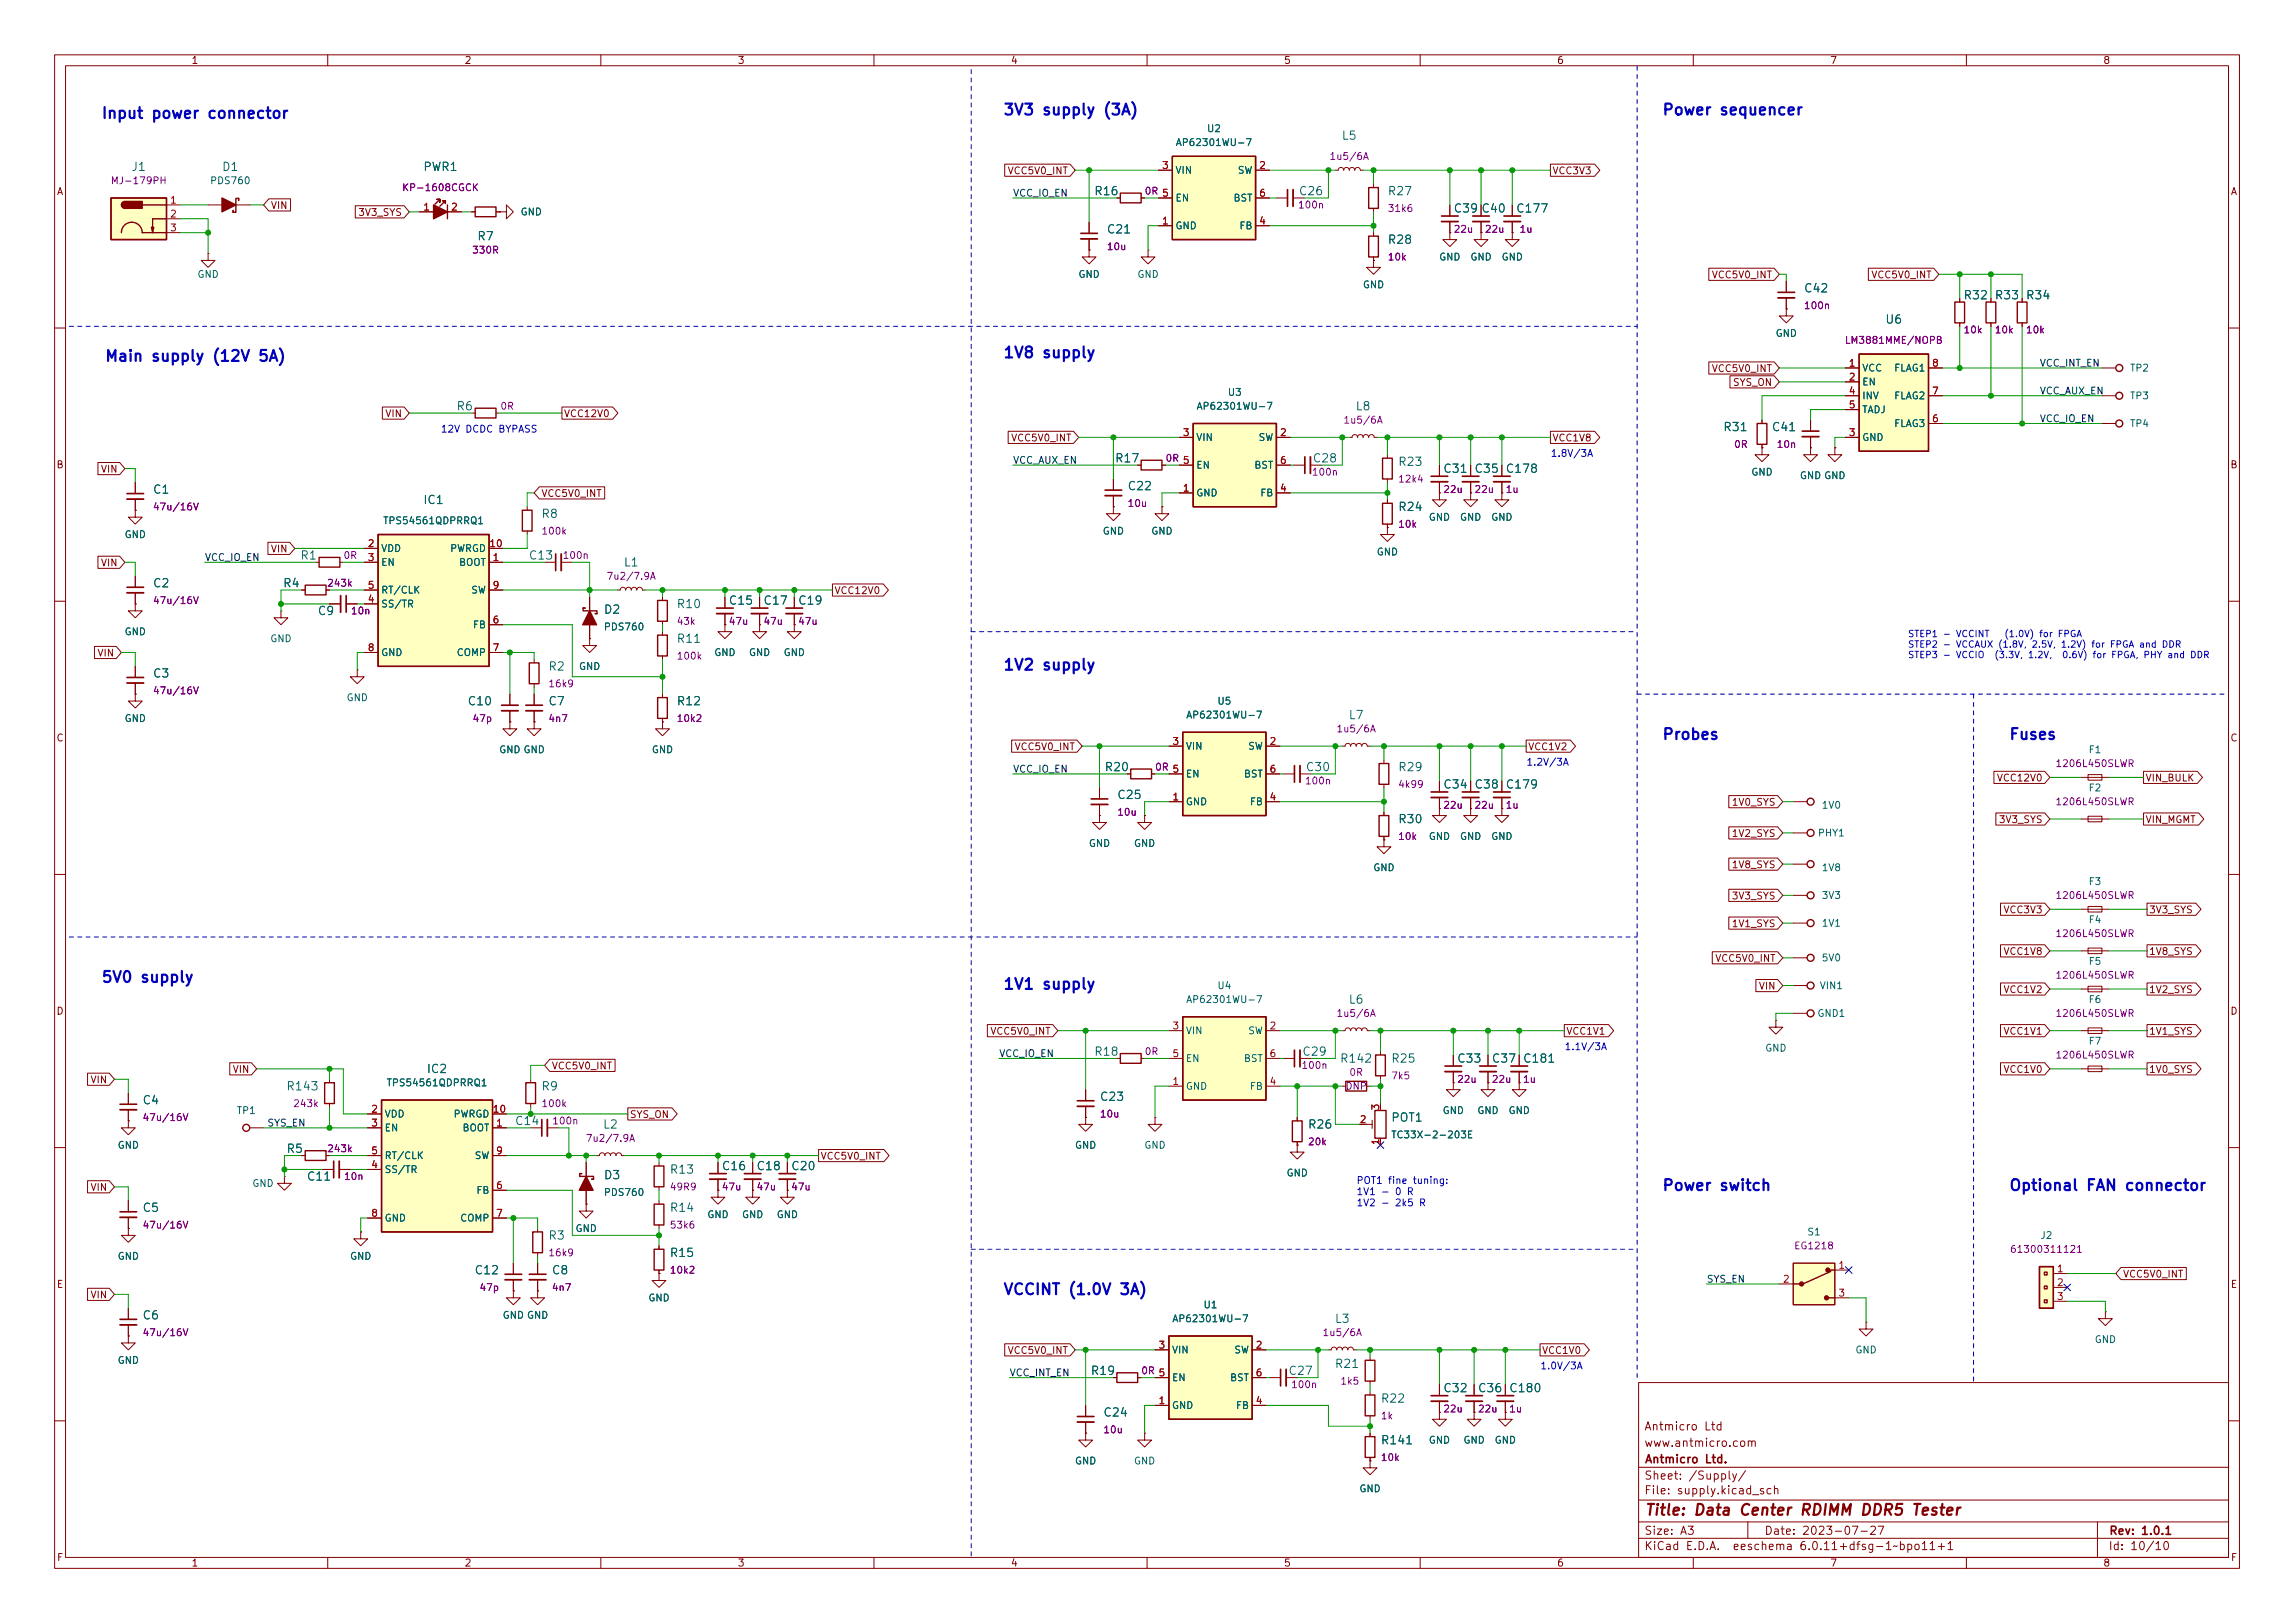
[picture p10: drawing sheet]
<svg xmlns="http://www.w3.org/2000/svg" width="420mm" height="297mm" viewBox="0 0 420 297" stroke-linecap="round" stroke-linejoin="round" font-family="sans-serif">
<defs><g id="words">
<g font-size="2.8" fill="#0000c2">
<text x="18.4" y="21.7">Input</text>
<text x="27.9" y="21.7">power</text>
<text x="38.5" y="21.7">connector</text>
<text x="183.5" y="21.1">3V3</text>
<text x="191" y="21.1">supply</text>
<text x="202.6" y="21.1">(3A)</text>
<text x="304.2" y="21.1">Power</text>
<text x="315" y="21.1">sequencer</text>
<text x="183.5" y="65.5">1V8</text>
<text x="191" y="65.5">supply</text>
<text x="19" y="66.1">Main</text>
<text x="27.9" y="66.1">supply</text>
<text x="39.4" y="66.1">(12V</text>
<text x="48.3" y="66.1">5A)</text>
<text x="183.5" y="122.7">1V2</text>
<text x="191" y="122.7">supply</text>
<text x="304.2" y="135.4">Probes</text>
<text x="367.7" y="135.4">Fuses</text>
<text x="18.4" y="179.8">5V0</text>
<text x="25.9" y="179.8">supply</text>
<text x="183.5" y="181.1">1V1</text>
<text x="191" y="181.1">supply</text>
<text x="304.2" y="217.9">Power</text>
<text x="315" y="217.9">switch</text>
<text x="367.7" y="217.9">Optional</text>
<text x="382.1" y="217.9">FAN connector</text>
<text x="183.5" y="237">VCCINT (1.0V</text>
<text x="205.5" y="237">3A)</text>
</g>
<g font-size="2.8" fill="#840000">
<text x="301" y="277.9">Title:</text>
<text x="310.2" y="277.9">Data</text>
<text x="318.9" y="277.9">Center</text>
<text x="330.5" y="277.9">RDIMM DDR5</text>
<text x="351.8" y="277.9">Tester</text>
</g>
<g font-size="2.1" fill="#006464">
<text x="245.6" y="26">L5</text>
<text x="24" y="31.7">J1</text>
<text x="40.6" y="31.7">D1</text>
<text x="77.4" y="31.7">PWR1</text>
<text x="200.3" y="36.2">R16</text>
<text x="237.7" y="36.2">C26</text>
<text x="254" y="36.2">R27</text>
<text x="266.1" y="39.4">C39</text>
<text x="277.5" y="39.4">C177</text>
<text x="87.3" y="44.4">R7</text>
<text x="202.6" y="43.2">C21</text>
<text x="254" y="45.1">R28</text>
<text x="330.2" y="54">C42</text>
<text x="345.1" y="59.7">U6</text>
<text x="359.4" y="55.2">R32</text>
<text x="365.1" y="55.2">R33</text>
<text x="370.9" y="55.2">R34</text>
<text x="83.5" y="75.6">R6</text>
<text x="248.1" y="75.6">L8</text>
<text x="315.4" y="79.4">R31</text>
<text x="324.3" y="79.4">C41</text>
<text x="204.1" y="85.1">R17</text>
<text x="240.3" y="85.1">C28</text>
<text x="255.9" y="85.7">R23</text>
<text x="264.2" y="87">C31</text>
<text x="269.9" y="87">C35</text>
<text x="275.6" y="87">C178</text>
<text x="28" y="90.8">C1</text>
<text x="77.4" y="92.7">IC1</text>
<text x="99.1" y="95.2">R8</text>
<text x="206.4" y="90.2">C22</text>
<text x="255.9" y="94">R24</text>
<text x="28" y="107.9">C2</text>
<text x="51.8" y="107.9">R4</text>
<text x="55" y="102.9">R1</text>
<text x="96.8" y="102.9">C13</text>
<text x="114.2" y="104.1">L1</text>
<text x="58.1" y="113">C9</text>
<text x="110.5" y="112.8">D2</text>
<text x="123.8" y="111.8">R10</text>
<text x="133.4" y="111.1">C15</text>
<text x="139.7" y="111.1">C17</text>
<text x="146.1" y="111.1">C19</text>
<text x="123.8" y="118.1">R11</text>
<text x="28" y="124.5">C3</text>
<text x="100.3" y="123.2">R2</text>
<text x="85.6" y="129.5">C10</text>
<text x="100.3" y="129.5">C7</text>
<text x="123.8" y="129.5">R12</text>
<text x="246.9" y="132.1">L7</text>
<text x="202.2" y="141.6">R20</text>
<text x="239" y="141.6">C30</text>
<text x="255.9" y="141.6">R29</text>
<text x="204.5" y="146.7">C25</text>
<text x="264.2" y="144.8">C34</text>
<text x="269.9" y="144.8">C38</text>
<text x="275.6" y="144.8">C179</text>
<text x="255.9" y="151.1">R30</text>
<text x="246.9" y="184.1">L6</text>
<text x="78.1" y="196.8">IC2</text>
<text x="200.3" y="193.7">R18</text>
<text x="238.4" y="193.7">C29</text>
<text x="245.3" y="194.9">R142</text>
<text x="254.7" y="194.9">R25</text>
<text x="266.7" y="194.9">C33</text>
<text x="273.1" y="194.9">C37</text>
<text x="278.8" y="194.9">C181</text>
<text x="26.1" y="202.6">C4</text>
<text x="52.4" y="200">R143</text>
<text x="99.1" y="200">R9</text>
<text x="201.3" y="201.9">C23</text>
<text x="94.2" y="206.4">C14</text>
<text x="110.3" y="207">L2</text>
<text x="239.4" y="207">R26</text>
<text x="254.7" y="205.7">POT1</text>
<text x="52.4" y="211.4">R5</text>
<text x="122.6" y="215.3">R13</text>
<text x="132.1" y="214.6">C16</text>
<text x="138.4" y="214.6">C18</text>
<text x="144.8" y="214.6">C20</text>
<text x="56.1" y="216.5">C11</text>
<text x="110.5" y="216.3">D3</text>
<text x="26.1" y="222.2">C5</text>
<text x="100.3" y="227.3">R3</text>
<text x="122.6" y="222.2">R14</text>
<text x="86.8" y="233.7">C12</text>
<text x="101" y="233.7">C8</text>
<text x="122.6" y="230.5">R15</text>
<text x="26.1" y="241.9">C6</text>
<text x="244.3" y="242.6">L3</text>
<text x="244.3" y="250.8">R21</text>
<text x="199.6" y="252.1">R19</text>
<text x="235.8" y="252.1">C27</text>
<text x="252.7" y="257.2">R22</text>
<text x="264.2" y="255.3">C32</text>
<text x="270.5" y="255.3">C36</text>
<text x="276.2" y="255.3">C180</text>
<text x="201.9" y="259.7">C24</text>
<text x="252.7" y="264.8">R141</text>
</g>
<g font-size="2.1" fill="#840000">
<text x="271.2" y="39.4">C40</text>
<text x="301" y="262.2">Antmicro</text>
<text x="312.1" y="262.2">Ltd</text>
<text x="301" y="268.2">Antmicro</text>
<text x="301" y="265.2">www.antmicro.com</text>
<text x="312.2" y="268.2">Ltd.</text>
<text x="301" y="273.9">File:</text>
<text x="301" y="271.2">Sheet:</text>
<text x="307.4" y="273.9">supply.kicad_sch</text>
<text x="309.2" y="271.2">/Supply/</text>
<text x="301" y="281.3">Size:</text>
<text x="307.6" y="281.3">A3</text>
<text x="323" y="281.3">Date:</text>
<text x="330" y="281.3">2023-07-27</text>
<text x="386" y="281.3">Rev:</text>
<text x="392.1" y="281.3">1.0.1</text>
<text x="301" y="284.1">KiCad</text>
<text x="308.7" y="284.1">E.D.A.</text>
<text x="317.6" y="284.1">eeschema</text>
<text x="330" y="284.1">6.0.11+dfsg-1~bpo11+1</text>
<text x="386" y="284.1">Id:</text>
<text x="390.1" y="284.1">10/10</text>
</g>
<g font-size="1.8" fill="#840000">
<text x="35" y="12.1">1</text>
<text x="85" y="12.1">2</text>
<text x="135" y="12.1">3</text>
<text x="185" y="12.1">4</text>
<text x="235" y="12.1">5</text>
<text x="285" y="12.1">6</text>
<text x="335" y="12.1">7</text>
<text x="385" y="12.1">8</text>
<text x="184.4" y="32.3">VCC5V0_INT</text>
<text x="284.2" y="32.3">VCC3V3</text>
<text x="10.4" y="36.1">A</text>
<text x="49.5" y="38.6">VIN</text>
<text x="65.5" y="39.9">3V3_SYS</text>
<text x="408.4" y="36.1">A</text>
<text x="313.3" y="51.3">VCC5V0_INT</text>
<text x="342.5" y="51.3">VCC5V0_INT</text>
<text x="313.3" y="68.5">VCC5V0_INT</text>
<text x="317.2" y="71">SYS_ON</text>
<text x="70.5" y="76.7">VIN</text>
<text x="103.2" y="76.7">VCC12V0</text>
<text x="185.1" y="81.2">VCC5V0_INT</text>
<text x="284.2" y="81.2">VCC1V8</text>
<text x="10.3" y="86.1">B</text>
<text x="18.4" y="86.9">VIN</text>
<text x="408.3" y="86.1">B</text>
<text x="99.1" y="91.3">VCC5V0_INT</text>
<text x="49.5" y="101.5">VIN</text>
<text x="18.4" y="104">VIN</text>
<text x="59.8" y="107.7">243k</text>
<text x="152.7" y="109.1">VCC12V0</text>
<text x="17.8" y="120.5">VIN</text>
<text x="10.3" y="136.1">C</text>
<text x="185.7" y="137.7">VCC5V0_INT</text>
<text x="279.7" y="137.7">VCC1V2</text>
<text x="408.3" y="136.1">C</text>
<text x="365.5" y="143.4">VCC12V0</text>
<text x="392.7" y="143.4">VIN_BULK</text>
<text x="317" y="147.8">1V0_SYS</text>
<text x="317" y="153.5">1V2_SYS</text>
<text x="365.9" y="151">3V3_SYS</text>
<text x="392.7" y="151">VIN_MGMT</text>
<text x="317" y="159.3">1V8_SYS</text>
<text x="317" y="165">3V3_SYS</text>
<text x="366.7" y="167.5">VCC3V3</text>
<text x="393.4" y="167.5">3V3_SYS</text>
<text x="317" y="170.1">1V1_SYS</text>
<text x="314" y="176.4">VCC5V0_INT</text>
<text x="366.7" y="175.1">VCC1V8</text>
<text x="393.4" y="175.1">1V8_SYS</text>
<text x="321.9" y="181.5">VIN</text>
<text x="366.7" y="182.1">VCC1V2</text>
<text x="393.4" y="182.1">1V2_SYS</text>
<text x="10.3" y="186.1">D</text>
<text x="181.2" y="189.7">VCC5V0_INT</text>
<text x="286.7" y="189.7">VCC1V1</text>
<text x="366.7" y="189.7">VCC1V1</text>
<text x="393.4" y="189.7">1V1_SYS</text>
<text x="408.3" y="186.1">D</text>
<text x="42.5" y="196.7">VIN</text>
<text x="101" y="196.1">VCC5V0_INT</text>
<text x="366.7" y="196.7">VCC1V0</text>
<text x="393.4" y="196.7">1V0_SYS</text>
<text x="16.5" y="198.6">VIN</text>
<text x="115.3" y="205">SYS_ON</text>
<text x="59.8" y="211.2">243k</text>
<text x="150.2" y="212.6">VCC5V0_INT</text>
<text x="16.5" y="218.3">VIN</text>
<text x="10.3" y="236.1">E</text>
<text x="16.5" y="238">VIN</text>
<text x="388.6" y="234.2">VCC5V0_INT</text>
<text x="408.3" y="236.1">E</text>
<text x="184.4" y="248.2">VCC5V0_INT</text>
<text x="282.3" y="248.2">VCC1V0</text>
<text x="10.4" y="286.1">F</text>
<text x="35" y="287.1">1</text>
<text x="85" y="287.1">2</text>
<text x="135" y="287.1">3</text>
<text x="185" y="287.1">4</text>
<text x="235" y="287.1">5</text>
<text x="285" y="287.1">6</text>
<text x="335" y="287.1">7</text>
<text x="385" y="287.1">8</text>
<text x="408.4" y="286.1">F</text>
</g>
<g font-size="1.8" fill="#006464">
<text x="215.2" y="27.1">AP62301WU-7</text>
<text x="220.9" y="24.6">U2</text>
<text x="38.4" y="34.1">PDS760</text>
<text x="215.1" y="32.2">VIN</text>
<text x="226.5" y="32.2">SW</text>
<text x="95.3" y="39.8">GND</text>
<text x="215.1" y="37.3">EN</text>
<text x="225.8" y="37.3">BST</text>
<text x="215.1" y="42.3">GND</text>
<text x="226.9" y="42.3">FB</text>
<text x="36.1" y="51.2">GND</text>
<text x="197.4" y="51.2">GND</text>
<text x="208.2" y="51.2">GND</text>
<text x="249.4" y="53.1">GND</text>
<text x="263.4" y="48">GND</text>
<text x="269.1" y="48">GND</text>
<text x="274.8" y="48">GND</text>
<text x="325" y="62">GND</text>
<text x="340.9" y="68.4">VCC</text>
<text x="340.9" y="70.9">EN</text>
<text x="346.7" y="68.4">FLAG1</text>
<text x="389.9" y="68.4">TP2</text>
<text x="219" y="75.4">AP62301WU-7</text>
<text x="224.7" y="72.8">U3</text>
<text x="340.9" y="73.4">INV</text>
<text x="340.9" y="76">TADJ</text>
<text x="346.7" y="73.4">FLAG2</text>
<text x="389.9" y="73.4">TP3</text>
<text x="218.9" y="81.1">VIN</text>
<text x="230.4" y="81.1">SW</text>
<text x="340.9" y="81.1">GND</text>
<text x="346.7" y="78.5">FLAG3</text>
<text x="389.9" y="78.5">TP4</text>
<text x="218.9" y="86.1">EN</text>
<text x="229.6" y="86.1">BST</text>
<text x="320.6" y="87.4">GND</text>
<text x="329.5" y="88.1">GND GND</text>
<text x="218.9" y="91.2">GND</text>
<text x="230.7" y="91.2">FB</text>
<text x="261.5" y="95.7">GND</text>
<text x="267.2" y="95.7">GND</text>
<text x="272.9" y="95.7">GND</text>
<text x="22.8" y="98.8">GND</text>
<text x="69.7" y="101.4">VDD</text>
<text x="70.1" y="96.3">TPS54561QDPRRQ1</text>
<text x="82.3" y="101.4">PWRGD</text>
<text x="201.8" y="98.2">GND</text>
<text x="210.7" y="98.2">GND</text>
<text x="69.7" y="103.9">EN</text>
<text x="84" y="103.9">BOOT</text>
<text x="252" y="102">GND</text>
<text x="69.7" y="111.5">SS/TR</text>
<text x="69.7" y="109">RT/CLK</text>
<text x="86.2" y="109">SW</text>
<text x="22.8" y="116.6">GND</text>
<text x="49.4" y="117.9">GND</text>
<text x="86.5" y="115.4">FB</text>
<text x="110.5" y="115.7">PDS760</text>
<text x="69.7" y="120.4">GND</text>
<text x="83.6" y="120.4">COMP</text>
<text x="105.9" y="123">GND</text>
<text x="130.7" y="120.4">GND</text>
<text x="137.1" y="120.4">GND</text>
<text x="143.4" y="120.4">GND</text>
<text x="63.4" y="128.7">GND</text>
<text x="217.1" y="131.9">AP62301WU-7</text>
<text x="222.8" y="129.3">U5</text>
<text x="22.8" y="132.5">GND</text>
<text x="217" y="137.6">VIN</text>
<text x="228.5" y="137.6">SW</text>
<text x="91.3" y="138.2">GND GND</text>
<text x="119.3" y="138.2">GND</text>
<text x="217" y="142.7">EN</text>
<text x="227.7" y="142.7">BST</text>
<text x="382.3" y="138.2">F1</text>
<text x="217" y="147.7">GND</text>
<text x="228.8" y="147.7">FB</text>
<text x="333.5" y="148.4">1V0</text>
<text x="382.3" y="145.2">F2</text>
<text x="199.3" y="155.4">GND</text>
<text x="207.5" y="155.4">GND</text>
<text x="261.5" y="154.1">GND</text>
<text x="267.2" y="154.1">GND</text>
<text x="272.9" y="154.1">GND</text>
<text x="332.8" y="153.5">PHY1</text>
<text x="251.4" y="159.8">GND</text>
<text x="333.5" y="159.8">1V8</text>
<text x="333.5" y="164.9">3V3</text>
<text x="382.3" y="162.3">F3</text>
<text x="333.5" y="170">1V1</text>
<text x="382.3" y="169.3">F4</text>
<text x="333.5" y="176.3">5V0</text>
<text x="382.3" y="177">F5</text>
<text x="217.1" y="183.9">AP62301WU-7</text>
<text x="222.8" y="181.4">U4</text>
<text x="333.1" y="181.4">VIN1</text>
<text x="382.3" y="183.9">F6</text>
<text x="217" y="189.7">VIN</text>
<text x="228.5" y="189.7">SW</text>
<text x="332.7" y="186.5">GND1</text>
<text x="382.3" y="191.6">F7</text>
<text x="217" y="194.7">EN</text>
<text x="227.7" y="194.7">BST</text>
<text x="323.1" y="192.8">GND</text>
<text x="70.7" y="199.2">TPS54561QDPRRQ1</text>
<text x="217" y="199.8">GND</text>
<text x="228.8" y="199.8">FB</text>
<text x="43.3" y="204.3">TP1</text>
<text x="70.4" y="204.9">VDD</text>
<text x="70.4" y="207.4">EN</text>
<text x="83" y="204.9">PWRGD</text>
<text x="84.6" y="207.4">BOOT</text>
<text x="254.6" y="208.7">TC33X-2-203E</text>
<text x="264.1" y="204.3">GND</text>
<text x="270.4" y="204.3">GND</text>
<text x="276.1" y="204.3">GND</text>
<text x="21.5" y="210.6">GND</text>
<text x="70.4" y="215.1">SS/TR</text>
<text x="70.4" y="212.5">RT/CLK</text>
<text x="86.8" y="212.5">SW</text>
<text x="196.7" y="210.6">GND</text>
<text x="209.4" y="210.6">GND</text>
<text x="235.5" y="215.7">GND</text>
<text x="46.1" y="217.6">GND</text>
<text x="87.2" y="218.9">FB</text>
<text x="110.5" y="219.2">PDS760</text>
<text x="70.4" y="223.9">GND</text>
<text x="84.2" y="223.9">COMP</text>
<text x="105.3" y="225.8">GND</text>
<text x="129.4" y="223.3">GND</text>
<text x="135.8" y="223.3">GND</text>
<text x="142.1" y="223.3">GND</text>
<text x="330.8" y="226.5">S1</text>
<text x="373.5" y="227.1">J2</text>
<text x="21.5" y="230.9">GND</text>
<text x="64" y="230.9">GND</text>
<text x="118.6" y="238.5">GND</text>
<text x="220.3" y="239.8">U1</text>
<text x="92" y="241.7">GND GND</text>
<text x="214.6" y="242.4">AP62301WU-7</text>
<text x="21.5" y="250">GND</text>
<text x="214.5" y="248.1">VIN</text>
<text x="225.9" y="248.1">SW</text>
<text x="339.6" y="248.1">GND</text>
<text x="383.4" y="246.2">GND</text>
<text x="214.5" y="253.2">EN</text>
<text x="225.1" y="253.2">BST</text>
<text x="214.5" y="258.2">GND</text>
<text x="226.2" y="258.2">FB</text>
<text x="196.7" y="268.4">GND</text>
<text x="207.5" y="268.4">GND</text>
<text x="261.5" y="264.6">GND</text>
<text x="267.9" y="264.6">GND</text>
<text x="273.6" y="264.6">GND</text>
<text x="248.8" y="273.5">GND</text>
</g>
<g font-size="1.8" fill="#840084">
<text x="243.3" y="29.6">1u5/6A</text>
<text x="20.2" y="34.1">MJ-179PH</text>
<text x="73.6" y="35.3">KP-1608CGCK</text>
<text x="237.6" y="38.5">100n</text>
<text x="254" y="39.2">31k6</text>
<text x="86.4" y="46.8">330R</text>
<text x="202.6" y="46.2">10u</text>
<text x="266.1" y="43">22u</text>
<text x="271.8" y="43">22u</text>
<text x="278.1" y="43">1u</text>
<text x="254" y="48">10k</text>
<text x="330.2" y="56.9">100n</text>
<text x="337.7" y="63.3">LM3881MME/NOPB</text>
<text x="359.4" y="61.4">10k</text>
<text x="365.1" y="61.4">10k</text>
<text x="370.8" y="61.4">10k</text>
<text x="91.5" y="75.4">0R</text>
<text x="245.9" y="77.9">1u5/6A</text>
<text x="317.4" y="82.3">0R</text>
<text x="325.2" y="82.3">10n</text>
<text x="240.1" y="87.4">100n</text>
<text x="255.9" y="88.7">12k4</text>
<text x="27.9" y="93.8">47u/16V</text>
<text x="206.4" y="93.1">10u</text>
<text x="264.2" y="90.6">22u</text>
<text x="269.9" y="90.6">22u</text>
<text x="275.6" y="90.6">1u</text>
<text x="99.1" y="98.2">100k</text>
<text x="255.9" y="96.9">10k</text>
<text x="62.8" y="102.7">0R</text>
<text x="102.9" y="102.7">100n</text>
<text x="111" y="106.5">7u2/7.9A</text>
<text x="27.9" y="110.9">47u/16V</text>
<text x="64.2" y="112.8">10n</text>
<text x="123.8" y="114.7">43k</text>
<text x="133.3" y="114.7">47u</text>
<text x="139.7" y="114.7">47u</text>
<text x="146" y="114.7">47u</text>
<text x="123.8" y="121.1">100k</text>
<text x="27.9" y="127.4">47u/16V</text>
<text x="100.3" y="126.2">16k9</text>
<text x="86.5" y="132.5">47p</text>
<text x="100.3" y="132.5">4n7</text>
<text x="123.8" y="132.5">10k2</text>
<text x="244.6" y="134.4">1u5/6A</text>
<text x="238.8" y="143.9">100n</text>
<text x="376.2" y="140.8">1206L450SLWR</text>
<text x="204.5" y="149.7">10u</text>
<text x="255.9" y="144.6">4k99</text>
<text x="264.2" y="148.4">22u</text>
<text x="269.9" y="148.4">22u</text>
<text x="275.6" y="148.4">1u</text>
<text x="376.2" y="147.7">1206L450SLWR</text>
<text x="255.9" y="154.1">10k</text>
<text x="376.2" y="164.9">1206L450SLWR</text>
<text x="376.2" y="171.9">1206L450SLWR</text>
<text x="376.2" y="179.5">1206L450SLWR</text>
<text x="244.6" y="186.5">1u5/6A</text>
<text x="376.2" y="186.5">1206L450SLWR</text>
<text x="209.5" y="193.5">0R</text>
<text x="238.2" y="196">100n</text>
<text x="247" y="197.3">0R</text>
<text x="254.6" y="197.9">7k5</text>
<text x="376.2" y="194.1">1206L450SLWR</text>
<text x="53.6" y="203">243k</text>
<text x="99.1" y="203">100k</text>
<text x="246.3" y="199.8">DNP</text>
<text x="266.7" y="198.5">22u</text>
<text x="273" y="198.5">22u</text>
<text x="278.8" y="198.5">1u</text>
<text x="26" y="205.5">47u/16V</text>
<text x="107.2" y="209.3">7u2/7.9A</text>
<text x="201.3" y="204.9">10u</text>
<text x="239.4" y="210">20k</text>
<text x="62.9" y="216.3">10n</text>
<text x="122.6" y="218.2">49R9</text>
<text x="132.1" y="218.2">47u</text>
<text x="138.4" y="218.2">47u</text>
<text x="144.8" y="218.2">47u</text>
<text x="26" y="225.2">47u/16V</text>
<text x="122.6" y="225.2">53k6</text>
<text x="100.3" y="230.3">16k9</text>
<text x="122.6" y="233.5">10k2</text>
<text x="328.4" y="229">EG1218</text>
<text x="367.9" y="229.7">61300311121</text>
<text x="87.7" y="236.7">47p</text>
<text x="101" y="236.7">4n7</text>
<text x="26" y="244.9">47u/16V</text>
<text x="242.1" y="244.9">1u5/6A</text>
<text x="208.9" y="251.9">0R 5</text>
<text x="236.3" y="254.4">100n</text>
<text x="245.3" y="253.8">1k5</text>
<text x="201.9" y="262.7">10u</text>
<text x="252.7" y="260.1">1k</text>
<text x="264.2" y="258.9">22u</text>
<text x="270.5" y="258.9">22u</text>
<text x="276.2" y="258.9">1u</text>
<text x="252.7" y="267.8">10k</text>
</g>
<g font-size="1.8" fill="#0f0f0f">
<text x="185.4" y="36">VCC_IO_EN</text>
<text x="373.4" y="67.1">VCC_INT_EN</text>
<text x="373.4" y="72.2">VCC_AUX_EN</text>
<text x="373.4" y="77.2">VCC_IO_EN</text>
<text x="185.4" y="84.9">VCC_AUX_EN</text>
<text x="37.5" y="102.6">VCC_IO_EN</text>
<text x="185.4" y="141.4">VCC_IO_EN</text>
<text x="182.9" y="193.5">VCC_IO_EN</text>
<text x="48.9" y="206.2">SYS_EN</text>
<text x="312.4" y="234.7">SYS_EN</text>
<text x="184.8" y="251.9">VCC_INT_EN</text>
</g>
<g font-size="1.8" fill="#a90000">
<text x="209.5" y="36">0R 5</text>
<text x="212.7" y="30.9">3</text>
<text x="230.5" y="30.9">2</text>
<text x="230.5" y="36">6</text>
<text x="31.1" y="37.2">1</text>
<text x="31.1" y="39.8">2</text>
<text x="77.4" y="38.5">1</text>
<text x="82.5" y="38.5">2</text>
<text x="212.7" y="41.1">1</text>
<text x="230.5" y="41.1">4</text>
<text x="31.1" y="42.3">3</text>
<text x="338.4" y="67.1">1</text>
<text x="338.4" y="69.6">2</text>
<text x="353.6" y="67.1">8</text>
<text x="338.4" y="72.2">4</text>
<text x="338.4" y="74.7">5</text>
<text x="353.6" y="77.3">6</text>
<text x="353.6" y="72.2">7</text>
<text x="216.5" y="79.8">3</text>
<text x="234.3" y="79.8">2</text>
<text x="338.4" y="79.8">3</text>
<text x="213.3" y="84.9">0R 5</text>
<text x="216.5" y="90">1</text>
<text x="234.3" y="90">4</text>
<text x="234.3" y="84.9">6</text>
<text x="67.3" y="100.1">2</text>
<text x="89.5" y="100.1">10</text>
<text x="67.3" y="102.7">3</text>
<text x="67.3" y="107.7">5</text>
<text x="90.1" y="102.7">1</text>
<text x="90.1" y="107.7">9</text>
<text x="67.3" y="110.3">4</text>
<text x="67.3" y="119.2">8</text>
<text x="90.1" y="114.1">6</text>
<text x="90.1" y="119.2">7</text>
<text x="214.6" y="136.3">3</text>
<text x="232.4" y="136.3">2</text>
<text x="211.4" y="141.4">0R 5</text>
<text x="232.4" y="141.4">6</text>
<text x="214.6" y="146.5">1</text>
<text x="232.4" y="146.5">4</text>
<text x="214.6" y="188.4">3</text>
<text x="232.4" y="188.4">2</text>
<text x="214.6" y="193.5">5</text>
<text x="232.4" y="193.5">6</text>
<text x="67.9" y="203.6">2</text>
<text x="90.2" y="203.6">10</text>
<text x="214.6" y="198.5">1</text>
<text x="232.4" y="198.5">4</text>
<text x="252.5" y="203.3" transform="rotate(-90 252.5 203.3)">3</text>
<text x="67.9" y="206.2">3</text>
<text x="90.8" y="206.2">1</text>
<text x="248.9" y="205.5">2</text>
<text x="252.5" y="209.6" transform="rotate(-90 252.5 209.6)">1</text>
<text x="67.9" y="213.8">4</text>
<text x="67.9" y="211.2">5</text>
<text x="90.8" y="211.2">9</text>
<text x="90.8" y="217.6">6</text>
<text x="67.9" y="222.7">8</text>
<text x="90.8" y="222.7">7</text>
<text x="336.5" y="232.2">1</text>
<text x="376.5" y="232.8">1</text>
<text x="326.3" y="234.7">2</text>
<text x="336.5" y="237.3">3</text>
<text x="376.5" y="235.4">2</text>
<text x="376.5" y="237.9">3</text>
<text x="212" y="246.8">3</text>
<text x="229.8" y="246.8">2</text>
<text x="229.8" y="251.9">6</text>
<text x="212" y="257">1</text>
<text x="229.8" y="257">4</text>
</g>
<g font-size="1.8" fill="#0000c2">
<text x="80.6" y="79.2">12V</text>
<text x="85.3" y="79.2">DCDC BYPASS</text>
<text x="283.8" y="83.6">1.8V/3A</text>
<text x="279.4" y="140.1">1.2V/3A</text>
<text x="286.4" y="192.2">1.1V/3A</text>
<text x="248.3" y="216.7">POT1</text>
<text x="248.3" y="218.7">1V1</text>
<text x="248.3" y="220.8">1V2</text>
<text x="254.2" y="216.7">fine</text>
<text x="255.6" y="218.7">0</text>
<text x="255.6" y="220.8">2k5</text>
<text x="257.9" y="218.7">R</text>
<text x="258.9" y="216.7">tuning:</text>
<text x="260.2" y="220.8">R</text>
<text x="281.9" y="250.6">1.0V/3A</text>
</g>
<text font-size="1.8" fill="#009600" x="101" y="206.2">100n</text>
<g font-size="1.7" fill="#0000c2">
<text x="349.2" y="116.6">STEP1</text>
<text x="349.2" y="118.5">STEP2</text>
<text x="358.3" y="116.6">VCCINT</text>
<text x="358.3" y="118.5">VCCAUX (1.8V,</text>
<text x="367.6" y="116.6">(1.0V)</text>
<text x="372.5" y="118.5">2.5V,</text>
<text x="374.2" y="116.6">for</text>
<text x="377.7" y="116.6">FPGA</text>
<text x="378" y="118.5">1.2V)</text>
<text x="383.7" y="118.5">for</text>
<text x="387.3" y="118.5">FPGA and</text>
<text x="397.1" y="118.5">DDR</text>
<text x="349.2" y="120.4">STEP3</text>
<text x="358.3" y="120.4">VCCIO</text>
<text x="365.7" y="120.4">(3.3V,</text>
<text x="372" y="120.4">1.2V,</text>
<text x="378.5" y="120.4">0.6V)</text>
<text x="384.2" y="120.4">for</text>
<text x="387.8" y="120.4">FPGA, PHY and</text>
<text x="402.7" y="120.4">DDR</text>
</g>
</g></defs>
<g fill="none" stroke="#840000" stroke-width=".18">
<path d="M10 10h400v277h-400zM12 12h396v273h-396zM60 10v2M110 10v2M160 10v2M210 10v2M260 10v2M310 10v2M360 10v2M30.5 37.5h2.5M38.1 37.5h2.5M43.2 37.5h2.5"/>
<path d="M49.2 36.4h4v2.2h-4l-.9-1.1zM65 37.7h9l.9 1.1-.9 1.1h-9zM76.8 38.8h2.6M81.9 38.8h2.6M86.4 38.8h.6M90.8 38.8h.6M91.4 38.8h1.3v-1.3l1.3 1.3-1.3 1.2v-1.2M91.4 38.8h.1M183.9 30h12l.9 1.2-.9 1.1h-12zM204.5 36.2h.6M208.9 36.2h.6M212.1 31.2h2.5"/>
<path d="M212.1 36.2h2.5M229.9 31.2h2.5M229.9 36.2h2.5M233.7 36.2h2M236.7 36.2h2.1M244.5 31.2h.5l.1-.4 .4-.2 .3 .2 .2 .4 .1-.4 .4-.2 .4 .2 .1 .4 .2-.4 .3-.2 .4 .2 .1 .4 .2-.4 .3-.2 .4 .2 .1 .4h.6M251.5 33.7v.6M251.5 38.1v.7M265.4 37.5v2M276.9 37.5v2M283.8 30h8.1l1 1.2-1 1.1h-8.1zM30.5 40h2.5"/>
<path d="M30.5 42.6h2.5M38.1 46.4v1.3h1.3l-1.3 1.2-1.3-1.2h1.3M38.1 46.4h.1M199.4 45.8v1.2h1.3l-1.3 1.3-1.3-1.3h1.3M199.4 45.8h.1M199.4 40.7v2M199.4 43.7v2.1M210.2 45.8v1.2h1.3l-1.3 1.3-1.3-1.3h1.3M210.2 45.8h.1M212.1 41.3h2.5M229.9 41.3h2.5M251.5 47.7v1.2h1.2l-1.2 1.3-1.3-1.3h1.3"/>
<path d="M251.5 47.7h.1M251.5 42.6v.6M251.5 47v.7M265.4 42.6v1.3h1.3l-1.3 1.2-1.2-1.2h1.2M265.4 42.6h.1M265.4 40.5v2.1M271.1 42.6v1.3h1.3l-1.3 1.2-1.2-1.2h1.2M271.1 42.6h.1M271.1 40.5v2.1M276.9 42.6v1.3h1.2l-1.2 1.2-1.3-1.2h1.3M276.9 42.6h.1M276.9 40.5v2.1"/>
<path d="M312.8 49.1h12l1 1.1-1 1.1h-12zM327 56.6v1.2h1.3l-1.3 1.3-1.2-1.3h1.2M327 56.6h.1M327 51.5v2M327 54.5v2.1M342.1 49.1h11.9l1 1.1-1 1.1h-11.9zM358.8 54.6v.7M358.8 59.1v.6M364.5 54.6v.7M364.5 59.1v.6M370.2 54.6v.7M370.2 59.1v.6"/>
<path d="M10 60h2M70 74.5h4l.9 1.1-.9 1.1h-4zM86.4 75.6h.6M90.8 75.6h.6M102.9 74.5h9.3l.9 1.1-.9 1.1h-9.3zM184.6 78.9h11.9l1 1.1-1 1.2h-11.9zM283.8 78.9h8.1l1 1.1-1 1.2h-8.1zM312.8 66.2h12l1 1.1-1 1.2h-12zM316.7 68.8h8.1l1 1.1-1 1.1h-8.1zM322.6 76.9v.6M331.5 76.9v2M331.5 79.9v2.1"/>
<path d="M337.8 67.3h2.6M337.8 69.9h2.6M337.8 72.4h2.6M337.8 75h2.6M353.1 67.3h2.5M353.1 72.4h2.5M353.1 77.5h2.5M384.8 67.3h2.5M384.8 72.4h2.5M384.8 77.5h2.5M408 60h2M17.9 84.7h4l1 1.1-1 1.1h-4z"/>
<path d="M24.8 93.4v1.3h1.2l-1.2 1.2-1.3-1.2h1.3M24.8 93.4h.1M24.8 88.3v2M24.8 91.3v2.1M49 99.3h4l1 1.1-1 1.1h-4zM96.5 92.7v.7M96.5 97.2v.6M98.7 89.1h12v2.2h-12l-.9-1.1zM203.8 92.7v1.3h1.3l-1.3 1.3-1.2-1.3h1.2M203.8 92.7h.1M203.8 87.7v2M203.8 90.7v2"/>
<path d="M208.3 85.1h.6M212.7 92.7v1.3h1.3l-1.3 1.3-1.2-1.3h1.2M212.7 92.7h.1M212.7 85.1h.7M215.9 80h2.5M215.9 85.1h2.5M215.9 90.2h2.5M233.7 80h2.5M233.7 85.1h2.5M233.7 90.2h2.5M236.9 85.1h2M247 80h.5l.2-.3 .3-.2 .4 .2 .1 .3 .2-.3 .3-.2 .4 .2 .2 .3 .2-.4h.4l.3 .1 .1 .3 .1-.3 .4-.2 .3 .2 .2 .3h.5"/>
<path d="M254 96.6v1.2h1.3l-1.3 1.3-1.3-1.3h1.3M254 96.6h.1M254 83.2v.7M254 87.7v.6M254 91.5v.6M254 95.9v.7M263.5 90.2v1.3h1.3l-1.3 1.2-1.2-1.2h1.2M263.5 90.2h.1M263.5 85.1v2.1M263.5 88.2v2M269.2 90.2v1.3h1.3l-1.3 1.2-1.2-1.2h1.2M269.2 90.2h.1"/>
<path d="M269.2 85.1v2.1M269.2 88.2v2M275 90.2v1.3h1.2l-1.2 1.2-1.3-1.2h1.3M275 90.2h.1M275 85.1v2.1M275 88.2v2M322.6 82v1.2h1.2l-1.2 1.3-1.3-1.3h1.3M322.6 82h.1M322.6 81.3v.7M331.5 82v1.2h1.2l-1.2 1.3-1.3-1.3h1.3M331.5 82h.1M335.9 82v1.2h1.3l-1.3 1.3-1.3-1.3h1.3"/>
<path d="M335.9 82h.1M337.8 80h2.6M10 110h2M17.3 118.3h4l.9 1.1-.9 1.1h-4zM17.9 101.8h4l1 1.1-1 1.1h-4zM24.8 110.5v1.3h1.2l-1.2 1.3-1.3-1.3h1.3M24.8 110.5h.1M24.8 105.4v2.1M24.8 108.5v2M51.4 111.8v1.3h1.3l-1.3 1.2-1.2-1.2h1.2M51.4 111.8h.1M55.2 108h.7"/>
<path d="M57.8 102.9h.6M60.3 110.5h2.1M62.2 102.9h.7M63.4 110.5h2M66.7 102.9h2.5M66.7 100.4h2.5M66.7 110.5h2.5M66.7 108h2.5M66.7 119.4h2.5M89.5 102.9h2.6M89.5 100.4h2.6M89.5 108h2.6"/>
<path d="M89.5 114.3h2.6M89.5 119.4h2.6M99.7 102.9h2M107.9 116.9v1.2h1.3l-1.3 1.3-1.2-1.3h1.2M107.9 116.9h.1M107.9 109.3v2.5M107.9 114.3v2.6M113 108h.5l.2-.4 .3-.1 .4 .1 .2 .4 .1-.3 .3-.2 .4 .1 .2 .4 .2-.4 .4-.1 .3 .2 .1 .3 .1-.4 .4-.1 .4 .1 .1 .4h.5M121.3 109.3v.6M121.3 113.7v.6M121.3 115.6v.6M132.7 114.3v1.3h1.3l-1.3 1.3-1.3-1.3h1.3"/>
<path d="M132.7 114.3h.1M132.7 109.3v2M132.7 112.3v2M139.1 114.3v1.3h1.2l-1.2 1.3-1.3-1.3h1.3M139.1 114.3h.1M139.1 109.3v2M139.1 112.3v2M145.4 114.3v1.3h1.3l-1.3 1.3-1.3-1.3h1.3M145.4 114.3h.1M145.4 109.3v2M145.4 112.3v2M152.4 106.9h9.3l1 1.1-1 1.1h-9.3z"/>
<path d="M408 110h2M24.8 127v1.3h1.2l-1.2 1.3-1.3-1.3h1.3M24.8 127h.1M24.8 122v2M24.8 125v2M65.4 122.6v1.3h1.3l-1.3 1.2-1.3-1.2h1.3M65.4 122.6h.1M93.3 132.1v1.3h-1.2l1.2 1.3 1.3-1.3h-1.3M93.3 132.1h.1M93.3 127v2.1M93.3 130.1v2M97.8 132.1v1.3h-1.3l1.3 1.3 1.3-1.3h-1.3"/>
<path d="M97.8 132.1h.1M97.8 120.7v.6M97.8 125.1v.7M97.8 127v2.1M97.8 130.1v2M121.3 132.1v1.3h1.3l-1.3 1.3-1.3-1.3h1.3M121.3 132.1h.1M121.3 120.1v.6M121.3 127v.7M121.3 131.5v.6M185.2 135.5h12l.9 1.1-.9 1.1h-12zM214 136.6h2.5"/>
<path d="M231.8 136.6h2.5M245.7 136.6h.6l.1-.4 .4-.1 .3 .1 .2 .4 .1-.4 .3-.1 .4 .1 .2 .4 .2-.5h.4l.3 .1 .1 .4 .1-.4 .4-.1 .4 .1 .1 .4h.5M253.4 139.1v.6M279.4 135.5h8.1l.9 1.1-.9 1.1h-8.1zM201.3 149.3v1.2h1.3l-1.3 1.3-1.3-1.3h1.3M201.3 149.3h.1M201.3 144.2v2M201.3 147.2v2.1M206.4 141.6h.6M209.5 149.3v1.2h1.3l-1.3 1.3-1.2-1.3h1.2M209.5 149.3h.1M210.8 141.6h.7"/>
<path d="M214 146.7h2.5M214 141.6h2.5M231.8 146.7h2.5M231.8 141.6h2.5M234.9 141.6h2.1M238 141.6h2M253.4 153.7v1.3h1.2l-1.2 1.2-1.3-1.2h1.3M253.4 153.7h.1M253.4 143.5v.7M253.4 148.6v.7M253.4 153.1v.6M263.5 148v1.3h1.3l-1.3 1.2-1.2-1.2h1.2"/>
<path d="M263.5 148h.1M263.5 142.9v2M263.5 146v2M269.2 148v1.3h1.3l-1.3 1.2-1.2-1.2h1.2M269.2 148h.1M269.2 142.9v2M269.2 146v2M275 148v1.3h1.2l-1.2 1.2-1.3-1.2h1.3M275 148h.1M275 142.9v2M275 146v2M316.5 151.3h8.9l1 1.1-1 1.1h-8.9z"/>
<path d="M316.5 145.6h8.9l1 1.1-1 1.1h-8.9zM316.5 157h8.9l1 1.2-1 1.1h-8.9zM328.3 158.2h2.5M328.3 146.7h2.5M328.3 152.4h2.5M365 141.2h9.3l1 1.1-1 1.1h-9.3zM365.4 148.8h8.9l1 1.1-1 1.1h-8.9zM381 149.9h5.1M381 142.3h5.1M382.3 149.4h2.5v1h-2.5zM382.3 141.8h2.5v1h-2.5zM392.4 148.8h10.1l1 1.1-1 1.1h-10.1z"/>
<path d="M392.4 141.2h9.9l.9 1.1-.9 1.1h-9.9zM10 160h2M313.5 174.2h11.9l1 1.1-1 1.1h-11.9zM316.5 167.8h8.9l1 1.1-1 1.2h-8.9zM316.5 162.8h8.9l1 1.1-1 1.1h-8.9zM321.5 179.3h3.9l1 1.1-1 1.1h-3.9zM328.3 175.3h2.5M328.3 163.9h2.5M328.3 168.9h2.5M366.2 165.3h8.1l1 1.1-1 1.1h-8.1zM366.2 172.9h8.1l1 1.1-1 1.1h-8.1zM366.2 179.9h8.1l1 1.1-1 1.1h-8.1z"/>
<path d="M381 166.4h5.1M381 174h5.1M382.3 165.9h2.5v1h-2.5zM382.3 173.5h2.5v1h-2.5zM393.1 165.3h8.9l1 1.1-1 1.1h-8.9zM393.1 172.9h8.9l1 1.1-1 1.1h-8.9zM393.1 179.9h8.9l1 1.1-1 1.1h-8.9zM408 160h2M16 196.4h4l1 1.1-1 1.1h-4zM42.1 194.5h3.9l1 1.1-1 1.1h-3.9zM60.3 197.5v.7M97.2 197.5v.7"/>
<path d="M100.6 193.9h12v2.2h-12l-.9-1.1zM180.8 187.5h11.9l1 1.1-1 1.1h-11.9zM198.8 199.4v2.1M204.5 193.7h.6M208.9 193.7h.6M214 188.6h2.5M214 193.7h2.5M214 198.8h2.5M231.8 188.6h2.5M231.8 193.7h2.5M231.8 198.8h2.5M234.9 193.7h2.1"/>
<path d="M245.7 188.6h.6l.1-.3 .4-.2 .3 .2 .2 .3 .1-.3 .3-.2 .4 .1 .2 .4 .2-.4 .4-.1 .3 .2 .1 .3 .1-.3 .4-.2 .4 .2 .1 .3h.5M245.7 198.8h.7M250.2 198.8h.6M252.7 192.4v.7M252.7 196.9v.6M266.1 198.2v1.2h1.2l-1.2 1.3-1.3-1.3h1.3M266.1 198.2h.1M266.1 193.1v2M266.1 196.1v2.1M272.4 198.2v1.2h1.3l-1.3 1.3-1.3-1.3h1.3M272.4 198.2h.1M272.4 193.1v2"/>
<path d="M272.4 196.1v2.1M278.1 198.2v1.2h1.3l-1.3 1.3-1.2-1.3h1.2M278.1 198.2h.1M278.1 193.1v2M278.1 196.1v2.1M286.4 187.5h8.1l.9 1.1-.9 1.1h-8.1zM325.1 186.7v1.3h1.3l-1.3 1.3-1.3-1.3h1.3M325.1 186.7h.1M328.3 180.4h2.5M328.3 185.5h2.5M366.2 194.5h8.1l1 1.1-1 1.1h-8.1zM366.2 187.5h8.1l1 1.1-1 1.1h-8.1z"/>
<path d="M381 188.6h5.1M381 195.6h5.1M381 181h5.1M382.3 195.1h2.5v1h-2.5zM382.3 180.5h2.5v1h-2.5zM382.3 188.1h2.5v1h-2.5zM393.1 194.5h8.9l1 1.1-1 1.1h-8.9zM393.1 187.5h8.9l1 1.1-1 1.1h-8.9zM10 210h2M16 216.1h4l1 1.1-1 1.1h-4zM23.5 205.1v1.3h1.3l-1.3 1.3-1.3-1.3h1.3M23.5 205.1h.1"/>
<path d="M23.5 200.1v2M23.5 203.1v2M23.5 219.7v2.1M45.7 206.4h2.6M52.1 215.3v1.3h1.2l-1.2 1.2-1.3-1.2h1.3M52.1 215.3h.1M55.2 211.5h.7M59.1 214h2M60.3 202v.6M62.1 214h2M67.3 206.4h2.5M67.3 211.5h2.5"/>
<path d="M67.3 203.9h2.5M67.3 214h2.5M90.2 206.4h2.5M90.2 211.5h2.5M90.2 203.9h2.5M90.2 217.8h2.5M97.2 206.4h2M97.2 202v.6M100.2 206.4h2M107.3 212.8v2.5M107.3 217.8v2.6M109.2 211.5h.5l.2-.4 .3-.1 .4 .1 .1 .4 .2-.3 .3-.2 .4 .1 .2 .4 .2-.4 .4-.1 .3 .2 .1 .3 .1-.4 .4-.1 .3 .1 .2 .4h.5"/>
<path d="M114.9 202.8h8.1l1 1.1-1 1.1h-8.1zM120.6 212.8v.6M120.6 217.2v.6M120.6 219.7v.7M131.4 217.8v1.3h1.3l-1.3 1.3-1.2-1.3h1.2M131.4 217.8h.1M131.4 212.8v2M131.4 215.8v2M137.8 217.8v1.3h1.3l-1.3 1.3-1.3-1.3h1.3M137.8 217.8h.1M137.8 212.8v2M137.8 215.8v2"/>
<path d="M144.1 217.8v1.3h1.3l-1.3 1.3-1.2-1.3h1.2M144.1 217.8h.1M144.1 212.8v2M144.1 215.8v2M149.9 210.4h11.9l1 1.1-1 1.1h-11.9zM198.8 204.5v1.3h1.2l-1.2 1.2-1.3-1.2h1.3M198.8 204.5h.1M198.8 202.5v2M211.5 204.5v1.3h1.2l-1.2 1.2-1.3-1.2h1.3M211.5 204.5h.1M237.5 209.6v1.3h1.3l-1.3 1.2-1.3-1.2h1.3M237.5 209.6h.1"/>
<path d="M237.5 204.5v.6M237.5 209v.6M250.2 205.8h1M251.2 205v1.5M252.7 208.3v1.3M408 210h2M16 235.8h4l1 1.1-1 1.1h-4zM23.5 224.8v1.3h1.3l-1.3 1.3-1.3-1.3h1.3M23.5 224.8h.1M23.5 222.8v2M23.5 239.4v2.1M66 225.5v1.2h-1.2l1.2 1.3 1.3-1.3h-1.3"/>
<path d="M66 225.5h.1M67.3 222.9h2.5M90.2 222.9h2.5M94 236.3v1.2h-1.3l1.3 1.3 1.2-1.3h-1.2M94 236.3h.1M94 231.2v2M94 234.2v2.1M98.4 236.3v1.2h-1.2l1.2 1.3 1.3-1.3h-1.3M98.4 236.3h.1M98.4 224.8v.7M98.4 229.3v.6M98.4 231.2v2"/>
<path d="M98.4 234.2v2.1M107.3 220.4v1.3h1.3l-1.3 1.2-1.3-1.2h1.3M107.3 220.4h.1M120.6 233.1v1.3h1.3l-1.3 1.2-1.2-1.2h1.2M120.6 233.1h.1M120.6 224.2v.6M120.6 228v.6M120.6 232.4v.7M325.8 235h2.5M328.3 231.2h7.6v7.6h-7.6zM335.9 232.4h2.6M335.9 237.5h2.6"/>
<path d="M375.9 233.1h2.6M375.9 235.6h2.6M375.9 238.2h2.6M388.3 232h12v2.2h-12l-1-1.1zM23.5 244.5v1.3h1.3l-1.3 1.3-1.3-1.3h1.3M23.5 244.5h.1M23.5 242.5v2M183.9 245.9h12l.9 1.2-.9 1.1h-12zM198.8 257.2v2M203.8 252.1h.7M208.3 252.1h.6M211.5 247.1h2.5"/>
<path d="M211.5 257.2h2.5M211.5 252.1h2.5M229.2 247.1h2.6M229.2 257.2h2.6M229.2 252.1h2.6M232.4 252.1h2M243.2 247.1h.5l.2-.4 .3-.2 .4 .2 .1 .4 .1-.4 .3-.1 .5 .1 .1 .4 .3-.5h.4l.2 .1 .2 .4 .1-.4 .4-.2 .3 .2 .2 .4h.5M250.8 248.3v.7M250.8 252.8v.6M250.8 254.7v.6M250.8 259.1v.7M263.5 258.5v1.3h1.3l-1.3 1.2-1.2-1.2h1.2"/>
<path d="M263.5 258.5h.1M263.5 253.4v2M263.5 256.4v2.1M269.9 258.5v1.3h1.2l-1.2 1.2-1.3-1.2h1.3M269.9 258.5h.1M269.9 253.4v2M269.9 256.4v2.1M275.6 258.5v1.3h1.3l-1.3 1.2-1.3-1.2h1.3M275.6 258.5h.1M275.6 253.4v2M275.6 256.4v2.1M281.9 245.9h8.1l1 1.2-1 1.1h-8.1z"/>
<path d="M300 253h108v32h-108zM341.6 242v1.2h1.3l-1.3 1.3-1.2-1.3h1.2M341.6 242h.1M385.4 240.1v1.2h1.3l-1.3 1.3-1.2-1.3h1.2M385.4 240.1h.1M10 260h2M198.8 262.3v1.3h1.2l-1.2 1.2-1.3-1.2h1.3M198.8 262.3h.1M198.8 260.3v2M209.5 262.3v1.3h1.3l-1.3 1.2-1.2-1.2h1.2M209.5 262.3h.1M250.8 267.4v1.2h1.3l-1.3 1.3-1.2-1.3h1.2"/>
<path d="M250.8 267.4h.1M250.8 262.3v.6M250.8 266.7v.7M300 278.5h108M300 274.5h108M300 268.5h108M305.5 273.3v.1M305.5 272.5v.1M307.6 270.6v.1M307.6 269.8v.1M309.9 260.8l.4-.1 .3 .3v.4l-.3 .3-.4-.1-.1-.2v-.4zM317.2 269.7l.4 1"/>
<path d="M317.9 269.7l-.5 1.4-.2 .1M318.8 263.8l.3-.1 .3 .3v.4l-.3 .3-.3-.1-.2-.2v-.4zM319.6 269.1l-1.3 2M320 278.5v3M320.1 263.9l.2-.2 .3 .1 .1 .9M320.1 263.7v1M320.7 263.9l.2-.2 .4 .1 .1 .9M324.2 272.5l-.4-.1-.3 .3v.4l.1 .2h.6M324.9 272.6l.2-.2 .3 .1 .1 .9M324.9 271.9v1.5M342.5 279.5l.6-.2 .2 .2 .1 .2-1 1.1h1M343.8 279.3h1.1l-.7 1.5"/>
<path d="M384 278.5v6.5M408 260h2M60 285v2M110 285v2M160 285v2M210 285v2M260 285v2M300 281.5h108M310 285v2M327.3 282.7h.6v.9M327.9 283h-.5a.29 .29 0 0 0-.2 .3 .29 .29 0 0 0 .2 .3l.5-.1M340.7 280.2h1.2"/>
<path d="M351.9 283.6h.9M353.4 282.5l.4-.4v1.5M353.4 283.6h.8M354.9 283h1.1M355.4 282.5v1.1M356.6 282.5l.5-.4v1.5M356.6 283.6h.9M360 285v2M396.4 282.2l.1-.1a.8 .8 0 0 1 .5 .8 .8 .8 0 0 1-.5 .7 .99 .99 0 0 1-.1-1.4z"/>
</g>
<g fill="none" stroke="#840000" stroke-width=".3">
<path d="M235.7 34.7v3.1M263.9 39.5h3.1M269.6 39.5h3.1M275.3 39.5h3.1M197.9 42.7h3M325.5 53.5h3M329.9 78.9h3.1M23.2 90.3h3.1M202.3 89.7h3.1M238.9 83.6v3.1M262 87.2h3M267.7 87.2h3.1"/>
<path d="M273.4 87.2h3.1M23.2 107.5h3.1M63.4 109v3.1M101.7 101.4v3M131.2 111.3h3M137.5 111.3h3.1M143.9 111.3h3M23.2 124h3.1M91.8 129.1h3.1M96.3 129.1h3M199.8 146.2h3M237 140.1v3.1"/>
<path d="M262 144.9h3M267.7 144.9h3.1M273.4 144.9h3.1M237 192.2v3M264.5 195.1h3.1M270.9 195.1h3M276.6 195.1h3.1M22 202.1h3M61.1 212.5v3.1M99.2 204.9v3M129.9 214.8h3.1M136.3 214.8h3"/>
<path d="M142.6 214.8h3.1M197.2 201.5h3.1M22 221.8h3M92.5 233.2h3M96.9 233.2h3M22 241.5h3M197.2 259.2h3.1M234.4 250.6v3.1M262 255.4h3M268.4 255.4h3M274.1 255.4h3M396.5 280.8h.9"/>
</g>
<path d="M350.5 275.2h1.1M351 275.2l-.2 2" fill="none" stroke="#840000" stroke-width=".4"/>
<g fill="#ffffc2" stroke="#ffffc2" stroke-width=".18">
<path d="M109 112.3h.3z"/>
<path d="M106.8 111.3h.3z"/>
<path d="M69.2 97.8h20.3v24.2h-20.3z"/>
<path d="M218.4 77.5h15.3v15.2h-15.3z"/>
<path d="M214.6 28.6h15.3v15.3h-15.3z"/>
<path d="M216.5 186.1h15.3v15.2h-15.3z"/>
<path d="M26 42.6h4.5z"/>
<path d="M27.9 40h2.6z"/>
<path d="M26 37.5h4.5z"/>
<path d="M27.9 40v2.6z"/>
<path d="M20.3 36.2h10.2v7.7h-10.2z"/>
<path d="M214 244.5h15.2v15.3h-15.2z"/>
<path d="M42.7 38.5v.3z"/>
<path d="M43.7 36.3v.4z"/>
<path d="M108.3 215.8h.4z"/>
<path d="M106.1 214.8h.4z"/>
<path d="M69.8 201.3h20.4v24.2h-20.4z"/>
<path d="M340.4 64.8h12.7v17.8h-12.7z"/>
<path d="M373.4 231.8h2.5v7.6h-2.5z"/>
<path d="M216.5 134h15.3v15.3h-15.3z"/>
<path d="M330.1 235l5.1-2.3z"/>
<path d="M328.3 231.2h7.6v7.6h-7.6z"/>
</g>
<g fill="none" stroke="#840000" stroke-width=".25">
<path d="M20.3 36.2h10.2v7.7h-10.2zM26 37.5h4.5M43.7 36.7v-.4h-.5v2.5h-.5v-.3M80.5 36.5v.5v-.5h-.5h.5l-.9 .9M81.5 36.7v.5v-.5h-.5h.5l-1 1.1M81.9 37.5v2.5M87 37.9h3.8v1.8h-3.8zM205.1 35.3h3.8v1.8h-3.8zM214.6 28.6h15.3v15.3h-15.3zM250.6 34.3h1.7v3.8h-1.7zM22.2 42.6a1.9 1.9 0 0 1 1.9-1.9 1.9 1.9 0 0 1 1.9 1.9h4.5M30.5 40h-2.6v2.6"/>
<path d="M250.6 43.2h1.7v3.8h-1.7zM357.9 55.3h1.8v3.8h-1.8zM363.6 55.3h1.8v3.8h-1.8zM369.3 55.3h1.8v3.8h-1.8zM87 74.7h3.8v1.8h-3.8zM218.4 77.5h15.3v15.2h-15.3zM321.7 77.5h1.8v3.8h-1.8zM340.4 64.8h12.7v17.8h-12.7zM69.2 97.8h20.3v24.2h-20.3zM95.6 93.4h1.8v3.8h-1.8zM208.9 84.2h3.8v1.8h-3.8zM253.1 83.9h1.8v3.8h-1.8z"/>
<path d="M253.1 92.1h1.8v3.8h-1.8zM55.9 107.1h3.8v1.8h-3.8zM58.4 102h3.8v1.8h-3.8zM107.1 111.3h-.3v.5h2.5v.5h-.3M120.4 109.9h1.8v3.8h-1.8zM120.4 116.2h1.8v3.9h-1.8zM96.9 121.3h1.8v3.8h-1.8zM120.4 127.7h1.8v3.8h-1.8zM216.5 134h15.3v15.3h-15.3zM252.5 139.7h1.8v3.8h-1.8zM207 140.8h3.8v1.7h-3.8zM252.5 149.3h1.8v3.8h-1.8z"/>
<path d="M59.4 198.2h1.8v3.8h-1.8zM96.3 198.2h1.7v3.8h-1.7zM205.1 192.8h3.8v1.8h-3.8zM216.5 186.1h15.3v15.2h-15.3zM246.4 197.9h3.8v1.8h-3.8zM251.8 193.1h1.8v3.8h-1.8zM55.9 210.6h3.8v1.8h-3.8zM69.8 201.3h20.4v24.2h-20.4zM106.5 214.8h-.4v.5h2.6v.5h-.4M119.8 213.4h1.7v3.8h-1.7zM236.6 205.1h1.8v3.9h-1.8zM251.7 203.2h2v5.1h-2z"/>
<path d="M97.5 225.5h1.8v3.8h-1.8zM119.8 220.4h1.7v3.8h-1.7zM119.8 228.6h1.7v3.8h-1.7zM328.3 235h1.3M334.6 237.5h1.3M334.6 232.4h1.3M335.2 232.7l-5.1 2.3M373.4 231.8h2.5v7.6h-2.5zM374.3 237.9h.5v.5h-.5zM374.3 235.4h.5v.5h-.5zM374.3 232.8h.5v.5h-.5zM204.5 251.2h3.8v1.8h-3.8z"/>
<path d="M214 244.5h15.2v15.3h-15.2zM249.9 249h1.8v3.8h-1.8zM249.9 255.3h1.8v3.8h-1.8zM249.9 262.9h1.8v3.8h-1.8z"/>
<circle cx="388" cy="67.3" r=".63"/>
<circle cx="388" cy="77.5" r=".63"/>
<circle cx="388" cy="72.4" r=".63"/>
<circle cx="331.5" cy="152.4" r=".63"/>
<circle cx="331.5" cy="158.2" r=".63"/>
<circle cx="331.5" cy="146.7" r=".63"/>
<circle cx="331.5" cy="163.9" r=".63"/>
<circle cx="331.5" cy="168.9" r=".63"/>
<circle cx="331.5" cy="175.3" r=".63"/>
<circle cx="331.5" cy="185.5" r=".63"/>
<circle cx="331.5" cy="180.4" r=".63"/>
<circle cx="45.1" cy="206.4" r=".63"/>
</g>
<g fill="#840000" stroke="#840000" stroke-width=".25">
<path d="M107.9 111.8l1.3 2.5h-2.5z"/>
<path d="M22.9 36.9h3.1v1.2h-3.1z"/>
<path d="M22.4 37.1l.5-.2v.6h-.7z"/>
<path d="M22.2 37.5h.7v.6a.64 .64 0 0 1-.7-.6z"/>
<path d="M40.6 36.2l2.6 1.3-2.6 1.3z"/>
<path d="M79.4 37.5l2.5 1.3-2.5 1.2z"/>
<path d="M107.3 215.3l1.3 2.5h-2.6z"/>
<circle cx="329.8" cy="235" r=".36"/>
<circle cx="334.4" cy="237.5" r=".36"/>
<circle cx="334.6" cy="232.4" r=".36"/>
</g>
<g fill="none" stroke="#006464" stroke-width=".18">
<path d="M45.1 32.4h.1a.68 .68 0 0 1 .4 .6 .68 .68 0 0 1-.4 .6 .84 .84 0 0 1-.1-1.2zM226.8 26.2h.9M228.2 25.4h.9l-.6 1.2M230.6 74.4h.9M232 73.6h.9l-.6 1.3M87.6 95l.4-.4v1.3M87.6 95.9h.8M74.8 110.5l.6-.1 .1-.1v-.3l-.7-.2v1.3M75.1 110.5l.4 .6M76.1 107.8l.6 .8M76.7 107.3l-.7 .7M117.1 114.1l.2-.1a.68 .68 0 0 1 .4 .7 .68 .68 0 0 1-.4 .6l-.3-.5z"/>
<path d="M228.7 130.9h.9M230.1 130.2h.9l-.6 1.2M88.3 197.8l.3-.3v1.2M88.3 198.7h.7M228.7 183h.9M230.1 182.2h.9l-.6 1.3M283.6 194.4h.8M75.5 214l.6-.1 .1-.1-.1-.3-.6-.2v1.3M75.8 214l.4 .6M76.8 211.3l.5 .8M77.3 210.8l-.7 .7M117.1 217.6l.2-.1a.68 .68 0 0 1 .4 .7 .68 .68 0 0 1-.4 .6l-.3-.5z"/>
<path d="M266.5 207.1l.2-.1a.68 .68 0 0 1 .4 .6 .68 .68 0 0 1-.4 .7l-.3-.5zM267.5 207h.8l-.4 .5 .4 .1v.5l-.2 .2-.6-.2M268.9 207.6h.4M269.5 207h-.6v1.3h.6M226.1 241.4h1M227.6 240.6h.8l-.5 1.3M257.5 264.3h.9"/>
</g>
<g fill="none" stroke="#840000" stroke-width=".33">
<path d="M236.7 34.7v3.1M197.9 43.7h3M263.9 40.5h3.1M269.6 40.5h3.1M275.3 40.5h3.1M325.5 54.5h3M329.9 79.9h3.1M23.2 91.3h3.1M202.3 90.7h3.1M239.9 83.6v3.1M262 88.2h3M267.7 88.2h3.1"/>
<path d="M273.4 88.2h3.1M23.2 108.5h3.1M62.4 109v3.1M102.7 101.4v3M131.2 112.3h3M137.5 112.3h3.1M143.9 112.3h3M23.2 125h3.1M91.8 130.1h3.1M96.3 130.1h3M199.8 147.2h3M238 140.1v3.1"/>
<path d="M262 146h3M267.7 146h3.1M273.4 146h3.1M238 192.2v3M264.5 196.1h3.1M270.9 196.1h3M276.6 196.1h3.1M22 203.1h3M62.1 212.5v3.1M100.2 204.9v3M129.9 215.8h3.1M136.3 215.8h3"/>
<path d="M142.6 215.8h3.1M197.2 202.5h3.1M22 222.8h3M92.5 234.2h3M96.9 234.2h3M22 242.5h3M235.5 250.6v3.1M262 256.4h3M268.4 256.4h3M274.1 256.4h3M197.2 260.3h3.1"/>
</g>
<g fill="none" stroke="#840084" stroke-width=".18">
<path d="M29.5 32.4v1.2M29.5 33h.7M30.2 32.4v1.2M86.7 33.6v1.3M86.9 34.2l.5 .7M87.4 33.6l-.7 .8M241.6 37.3l.2-.1 .3 .1v.8M249.6 29.2l.5-1.3 .4 1.3M249.8 28.8h.6M258.4 37.4l-.4 .1a.86 .86 0 0 0 0 1.2l.4-.1 .1-.4-.3-.3-.3 .1-.1 .2M334.2 55.8l.2-.1h.3v.8M252.2 77.4l.4-1.2 .4 1.2"/>
<path d="M252.3 77.1h.6M354.7 62.2l.5-.1 .2-.2-.1-.2-.6-.1v1.2h.5l.2-.1v-.3l-.3-.2M35.5 92.1l.4 1.2 .4-1.2M103.2 97.3l.3 .5M103.5 96.9l-.4 .5M244.1 86.2l.2-.1 .3 .1 .1 .8M260 86.9l-.3 .9h.8M35.5 109.2l.4 1.3 .4-1.3M64 106.8l.3 .5M64.3 106.4l-.5 .5M107 101.5l.1-.1h.3l.1 .8M118.7 105.3l-.2 .2h-.4l-.1-.2v-.3l.3-.2h.2l.2 .2a.84 .84 0 0 1-.3 1h-.3"/>
<path d="M119.1 106l.4-1.2 .5 1.2M119.2 105.7h.6M128.3 119.8l-.5 .5M35.5 125.7l.4 1.3 .4-1.3M104.8 125l-.2 .2h-.3l-.2-.2v-.3l.2-.3h.3l.2 .3a.84 .84 0 0 1-.3 1h-.3M127.6 130.9l.5-.1 .2 .3-.8 1h.8M128 120.1l.3 .5M250.9 134l.4-1.3 .5 1.3M251 133.6h.6M389.8 139.7l.6-.1 .1-.1v-.3l-.7-.2v1.3M390.1 139.7l.4 .6M242.8 142.8l.2-.2 .3 .1 .1 .8"/>
<path d="M260.4 143.4l-.2 .2h-.4l-.1-.2v-.3l.2-.2h.4l.1 .2a.85 .85 0 0 1-.4 1h-.2M389.8 146.7l.6-.1 .1-.2v-.3l-.7-.1v1.3M390.1 146.7l.4 .6M389.8 163.8h.6l.1-.2v-.3l-.7-.1v1.2M389.8 178.4h.6l.1-.2v-.3l-.7-.1v1.2M389.8 170.8h.6l.1-.2v-.3l-.7-.1v1.2M390.1 163.8l.4 .6M390.1 178.4l.4 .6M390.1 170.8l.4 .6M242.2 194.8l.2-.1 .3 .1 .1 .8M250.9 186l.4-1.2 .5 1.2M251 185.7h.6"/>
<path d="M389.8 193h.6l.1-.2v-.3l-.7-.1v1.3M389.8 185.4h.6l.1-.2v-.3l-.7-.1v1.2M390.1 193l.4 .7M390.1 185.4l.4 .6M33.5 203.8l.5 1.3 .4-1.3M57.7 202.1l.4 .4M58.1 201.7l-.5 .5M64 210.3l.3 .5M64.3 209.9l-.5 .5M103.2 202.1l.3 .4M103.5 201.7l-.4 .5M105 205l.2-.1h.3l.1 .8"/>
<path d="M114.9 208.2l-.2 .2-.4-.1-.1-.1v-.3l.3-.3h.2l.2 .3a.84 .84 0 0 1-.3 1h-.3M115.3 208.9l.4-1.3 .4 1.3M115.4 208.5h.6M33.5 223.5l.5 1.3 .4-1.3M104.8 229.1l-.2 .3h-.3l-.2-.3v-.3l.2-.2h.3l.2 .2a.84 .84 0 0 1-.3 1h-.3M126.3 231.9l.5-.1 .2 .3-.7 .9h.7M126.9 223.5l-.3 .1a.86 .86 0 0 0 0 1.2l.4-.2v-.4l-.2-.2h-.2l-.3 .2M335 227.9l-.2-.3v-.2l.2-.1 .4 .1v.3l-.5 .2-.1 .2v.4l.2 .1 .4-.1 .1-.2v-.2l-.3-.2M379.1 228.1l.5-.2 .3 .4-.8 .9h.8M380.3 228.3l.4-.4v1.3M380.3 229.2h.8M33.5 243.2l.5 1.3 .4-1.3"/>
<path d="M240.3 253.3l.2-.2 .3 .1v.8M248.4 244.5l.4-1.3 .4 1.3M248.5 244.1h.6"/>
</g>
<path d="M27.7 41.6h.5l-.3 1z" fill="#840000" stroke="#840000" stroke-width=".18"/>
<g fill="none" stroke="#0000c2" stroke-width=".18">
<path d="M290.7 83.5l.4-1.2 .4 1.2M290.8 83.2h.6M356 116.1h.9M356 118h.9M356 119.9h.9M371.5 119.5l.3-.3v1.2M373.4 115.7h.5M377 115.9h.4M377.5 117.6l.4-.3v1.2M377.5 118.5h.7M377.6 115.3h-.6v1.2M377.9 119.3l.1-.1a.64 .64 0 0 1 .4 .6 .64 .64 0 0 1-.4 .6l-.3-.5z"/>
<path d="M383 117.7h.4M383.2 119.6h.5M383.7 119.2l-.3 .2v1M386.6 117.8h.4M386.8 119.8h.4M387.1 117.3h-.5v1.2M387.4 119.2h-.6v1.2M396.1 117.3a.6 .6 0 0 1 .6 .6 .6 .6 0 0 1-.6 .6zM401.2 119.2a.6 .6 0 0 1 .7 .6 .6 .6 0 0 1-.7 .6zM286.4 139.7h.6M371.5 120.4h.7M286.3 140.1l.4-1.3 .4 1.3"/>
<path d="M293.2 192.1l.5-1.2 .4 1.2M293.4 191.8h.6M253.1 218.2h1M264.9 216.5v.1M264.9 215.8v.1M253.1 220.2h1M288.8 250.5l.4-1.2 .4 1.2M288.9 250.2h.6"/>
</g>
<path d="M379.9 215.8v1.7l.3 .3" fill="none" stroke="#0000c2" stroke-width=".4"/>
<path d="M177.8 12.7v272.5M299.7 12.1v240.7M12.7 59.7h287M177.8 115.6h121.9M299.7 127h108M361.3 127v125.8M12.7 171.5h287M177.8 228.6h121.9" fill="none" stroke="#0000c2" stroke-width=".18" stroke-dasharray=".8 .8"/>
<g fill="none" stroke="#009600" stroke-width=".18">
<path d="M33 37.5h5.1M45.7 37.5h2.6M74.9 38.8h1.9M84.5 38.8h1.9M185.4 36.2h19.1M196.8 31.2h15.3M199.4 31.2v9.5M232.4 31.2h12.1M232.4 36.2h1.3M243.2 31.2v5h-4.4M249.6 31.2h34.2M251.5 31.2v2.5"/>
<path d="M251.5 38.8v3.8M265.4 31.2v6.3M271.1 31.2v6.3M276.9 31.2v6.3M33 40h5.1v6.4M33 42.6h5.1M212.1 41.3h-1.9v4.5M232.4 41.3h19.1M325.8 50.2h1.2v1.3M355 50.2h15.2v4.4M358.8 50.2v4.4M358.8 59.7v7.6"/>
<path d="M364.5 50.2v4.4M364.5 59.7v12.7M370.2 59.7v17.8M74.9 75.6h11.5M91.4 75.6h11.5M325.8 67.3h12M325.8 69.9h12M337.8 72.4h-15.2v4.5M337.8 75h-6.3v1.9M355.6 72.4h29.2M355.6 67.3h29.2M355.6 77.5h29.2"/>
<path d="M22.9 85.8h1.9v2.5M96.5 97.8v2.6h-4.4M97.8 90.2h-1.3v2.5M185.4 85.1h22.9M197.5 80h18.4M203.8 80v7.7M215.9 90.2h-3.2v2.5M236.2 80h10.8M236.2 90.2h17.8M236.2 85.1h.7M245.7 80v5.1h-3.8M252.1 80h31.7"/>
<path d="M254 80v3.2M254 88.3v3.2M263.5 80v5.1M269.2 80v5.1M275 80v5.1M337.8 80h-1.9v2M22.2 119.4h2.6v2.6M22.9 102.9h1.9v2.5M37.5 102.9h20.3M51.4 110.5h8.9M54 100.4h12.7M55.2 108h-3.8v3.8"/>
<path d="M60.3 108h6.4M62.9 102.9h3.8M65.4 110.5h1.3M66.7 119.4h-1.3v3.2M92.1 108h20.9M92.1 102.9h7.6M92.1 114.3h12.7v9.6h16.5M92.1 119.4h5.7v1.3M93.3 119.4v7.6M104.8 102.9h3.1v6.4M118.1 108h34.3M121.3 108v1.3"/>
<path d="M121.3 114.3v1.3M132.7 108v1.3M139.1 108v1.3M145.4 108v1.3M97.8 125.8v1.2M121.3 120.7v6.3M198.1 136.6h15.9M201.3 136.6v7.6M234.3 136.6h11.4M244.5 136.6v5h-4.5M250.8 136.6h28.6M253.4 136.6v2.5"/>
<path d="M263.5 136.6v6.3M269.2 136.6v6.3M275 136.6v6.3M185.4 141.6h21M214 146.7h-4.5v2.6M234.3 141.6h.6M234.3 146.7h19.1M253.4 144.2v4.4M326.4 146.7h1.9M326.4 152.4h1.9M326.4 158.2h1.9M375.3 149.9h5.7"/>
<path d="M375.3 142.3h5.7M386.1 149.9h6.3M386.1 142.3h6.3M326.4 168.9h1.9M326.4 175.3h1.9M326.4 163.9h1.9M375.3 166.4h5.7M375.3 174h5.7M386.1 166.4h7M386.1 174h7M21 197.5h2.5v2.6M47 195.6h15.9v8.3h4.4"/>
<path d="M60.3 195.6v1.9M99.7 195h-2.5v2.5M182.9 193.7h21.6M193.7 188.6h20.3M198.8 188.6v10.8M209.5 193.7h4.5M214 198.8h-2.5v5.7M234.3 188.6h11.4M234.3 198.8h11.4M234.3 193.7h.6M237.5 198.8v5.7M244.5 188.6v5.1h-4.5"/>
<path d="M244.5 198.8v7h4.4M250.8 188.6h35.6M250.8 198.8h1.9M252.7 188.6v3.8M252.7 197.5v4.5M266.1 188.6v4.5M272.4 188.6v4.5M278.1 188.6v4.5M326.4 180.4h1.9M328.3 185.5h-3.2v1.2M375.3 188.6h5.7M375.3 181h5.7"/>
<path d="M375.3 195.6h5.7M386.1 188.6h7M386.1 181h7M386.1 195.6h7M21 217.2h2.5v2.5M48.3 206.4h19M52.1 214h7M52.1 211.5v3.8M60.3 211.5h7M60.3 202.6v3.8M64.1 214h3.2M92.7 217.8h12.1v8.3h15.8"/>
<path d="M92.7 203.9h22.2M92.7 211.5h16.5M92.7 206.4h4.5M97.2 202.6v1.3M104.1 206.4v5.1M107.3 211.5v1.3M114.3 211.5h35.6M120.6 211.5v1.3M120.6 217.8v1.9M131.4 211.5v1.3M137.8 211.5v1.3M144.1 211.5v1.3"/>
<path d="M21 236.9h2.5v2.5M67.3 222.9h-1.3v2.6M92.7 222.9h5.7v1.9M94 222.9v8.3M98.4 229.9v1.3M120.6 224.8v3.2M312.4 235h13.4M338.5 237.5h3.1v4.5M378.5 238.2h6.9v1.9M378.5 233.1h8.8M184.8 252.1h19M196.8 247.1h14.7"/>
<path d="M198.8 247.1v10.1M211.5 257.2h-2v5.1M231.8 257.2h11.4v3.8h7.6M231.8 247.1h11.4M231.8 252.1h.6M241.3 247.1v5h-3.8M248.3 247.1h33.6M250.8 247.1v1.2M250.8 253.4v1.3M250.8 259.8v2.5M263.5 247.1v6.3M269.9 247.1v6.3"/>
<path d="M275.6 247.1v6.3"/>
</g>
<path d="M252.1 209l1.2 1.2M253.3 209l-1.2 1.2M337.8 231.8l1.3 1.3M339.1 231.8l-1.3 1.3M377.9 235l1.2 1.2M379.1 235l-1.2 1.2" fill="none" stroke="#000084" stroke-width=".18"/>
<g fill="#009600" stroke="#009600" stroke-width=".18">
<circle cx="201.3" cy="136.6" r=".46"/>
<circle cx="253.4" cy="136.6" r=".46"/>
<circle cx="253.4" cy="146.7" r=".46"/>
<circle cx="263.5" cy="136.6" r=".46"/>
<circle cx="269.2" cy="136.6" r=".46"/>
<circle cx="275" cy="136.6" r=".46"/>
<circle cx="244.5" cy="136.6" r=".46"/>
<circle cx="278.1" cy="188.6" r=".46"/>
<circle cx="272.4" cy="188.6" r=".46"/>
<circle cx="198.8" cy="188.6" r=".46"/>
<circle cx="266.1" cy="188.6" r=".46"/>
<circle cx="252.7" cy="188.6" r=".46"/>
<circle cx="244.5" cy="188.6" r=".46"/>
<circle cx="93.3" cy="119.4" r=".46"/>
<circle cx="107.9" cy="108" r=".46"/>
<circle cx="121.3" cy="123.9" r=".46"/>
<circle cx="60.3" cy="195.6" r=".46"/>
<circle cx="60.3" cy="206.4" r=".46"/>
<circle cx="52.1" cy="214" r=".46"/>
<circle cx="104.1" cy="211.5" r=".46"/>
<circle cx="94" cy="222.9" r=".46"/>
<circle cx="107.3" cy="211.5" r=".46"/>
<circle cx="97.2" cy="203.9" r=".46"/>
<circle cx="38.1" cy="42.6" r=".46"/>
<circle cx="51.4" cy="110.5" r=".46"/>
<circle cx="120.6" cy="211.5" r=".46"/>
<circle cx="120.6" cy="226.1" r=".46"/>
<circle cx="237.5" cy="198.8" r=".46"/>
<circle cx="131.4" cy="211.5" r=".46"/>
<circle cx="198.8" cy="247.1" r=".46"/>
<circle cx="144.1" cy="211.5" r=".46"/>
<circle cx="137.8" cy="211.5" r=".46"/>
<circle cx="263.5" cy="80" r=".46"/>
<circle cx="254" cy="90.2" r=".46"/>
<circle cx="245.7" cy="80" r=".46"/>
<circle cx="254" cy="80" r=".46"/>
<circle cx="203.8" cy="80" r=".46"/>
<circle cx="275.6" cy="247.1" r=".46"/>
<circle cx="263.5" cy="247.1" r=".46"/>
<circle cx="269.9" cy="247.1" r=".46"/>
<circle cx="241.3" cy="247.1" r=".46"/>
<circle cx="252.7" cy="198.8" r=".46"/>
<circle cx="244.5" cy="198.8" r=".46"/>
<circle cx="250.8" cy="247.1" r=".46"/>
<circle cx="250.8" cy="261" r=".46"/>
<circle cx="132.7" cy="108" r=".46"/>
<circle cx="121.3" cy="108" r=".46"/>
<circle cx="145.4" cy="108" r=".46"/>
<circle cx="139.1" cy="108" r=".46"/>
<circle cx="275" cy="80" r=".46"/>
<circle cx="276.9" cy="31.2" r=".46"/>
<circle cx="199.4" cy="31.2" r=".46"/>
<circle cx="243.2" cy="31.2" r=".46"/>
<circle cx="364.5" cy="50.2" r=".46"/>
<circle cx="358.8" cy="67.3" r=".46"/>
<circle cx="364.5" cy="72.4" r=".46"/>
<circle cx="370.2" cy="77.5" r=".46"/>
<circle cx="358.8" cy="50.2" r=".46"/>
<circle cx="265.4" cy="31.2" r=".46"/>
<circle cx="251.5" cy="31.2" r=".46"/>
<circle cx="251.5" cy="41.3" r=".46"/>
<circle cx="271.1" cy="31.2" r=".46"/>
<circle cx="269.2" cy="80" r=".46"/>
</g>
<use href="#words"/>
</svg>
